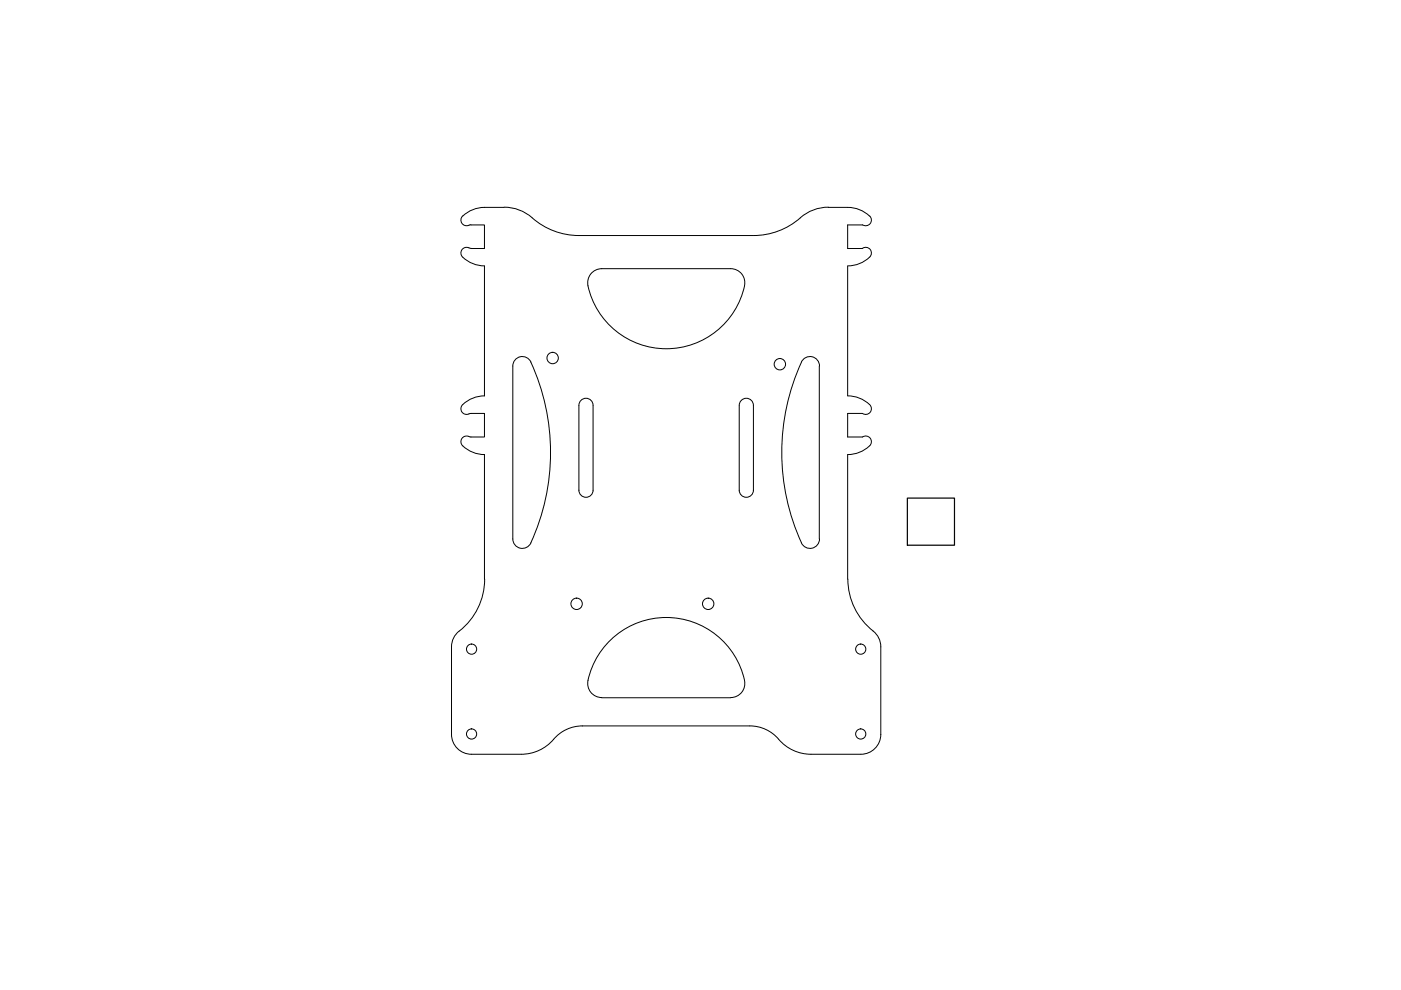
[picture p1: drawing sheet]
<svg xmlns="http://www.w3.org/2000/svg" width="297mm" height="210mm" viewBox="0 0 297 210" stroke-linecap="round" stroke-linejoin="round" font-family="sans-serif">
<!-- layer: 0 -->
<g fill="none" stroke="#000" stroke-width=".21">
<path d="M98.1 45.8a1.23 1.23 0 0 0-.1 1.6 1.23 1.23 0 0 0 1.6 .3h.3M99.4 52.5a1.2 1.2 0 0 0-1.5 .5 1.2 1.2 0 0 0 .2 1.5l1.8 1.2 1.4 .5 1.4 .2v27.5l-2.1 .4-1.3 .6-1.2 .9M99.4 52.6h.5M99.8 47.7h2.9v5h-2.9M106.9 44h-4.2l-1.4 .1-2 .8-1.2 .9M106.9 43.9a9.5 9.5 0 0 1 6.8 3 15 15 0 0 0 9.1 3h36.9a15.3 15.3 0 0 0 10.6-4.2l1.4-.9 1.5-.5 2.4-.4M125.6 57.7a2.98 2.98 0 0 1 2-.7h27.3a3 3 0 0 1 3 3.6 17 17 0 0 1-16.9 13.3 17 17 0 0 1-16.4-13.8 2.98 2.98 0 0 1 1-2.4zM175.6 44h4.1l1.5 .1 2 .8 1.2 .9M182.9 52.6a1.21 1.21 0 0 1 1.6 .3 1.21 1.21 0 0 1-.1 1.6M182.9 47.7h-3.2v5h3.2M184.4 54.5l-1.2 .9-1.3 .6-2.2 .4v27.5a6.7 6.7 0 0 1 4.7 1.9M184.4 45.8a1.21 1.21 0 0 1 .1 1.6 1.21 1.21 0 0 1-1.6 .3"/>
<path d="M112.5 76.8a46 46 0 0 1 0 38.3M112.6 76.8a2.01 2.01 0 0 0-2.3-1.2 2.01 2.01 0 0 0-1.6 2v36.7a2.01 2.01 0 0 0 1.6 1.9 2.01 2.01 0 0 0 2.3-1.1M173.7 77.6v36.7M173.8 77.6a2.01 2.01 0 0 0-1.6-2 2.01 2.01 0 0 0-2.3 1.2 46.1 46.1 0 0 0 0 38.3M98.1 85.8a1.21 1.21 0 0 0-.2 1.5 1.21 1.21 0 0 0 1.5 .5M99.4 87.7h3.3v5h-2.9a1.32 1.32 0 0 0-1.4-.1 1.32 1.32 0 0 0-.6 1.3 5.8 5.8 0 0 0 4.9 2.5v26.4M122.7 86v17.9a1.5 1.5 0 0 0 1.5 1.5 1.5 1.5 0 0 0 1.5-1.5v-17.9M125.7 85.9a1.5 1.5 0 0 0-1.5-1.5 1.5 1.5 0 0 0-1.5 1.5M156.7 86v17.9a1.5 1.5 0 0 0 1.5 1.5 1.5 1.5 0 0 0 1.5-1.5v-17.9M159.7 85.9a1.5 1.5 0 0 0-1.5-1.5 1.5 1.5 0 0 0-1.5 1.5M182.9 92.6a1.21 1.21 0 0 1 1.6 .3 1.21 1.21 0 0 1-.1 1.6M182.9 87.7h-3.2v5h3.2"/>
<path d="M184.4 94.5l-1.2 .9-1.3 .6-2.2 .4v26.4M184.4 85.8a1.21 1.21 0 0 1 .1 1.6 1.21 1.21 0 0 1-1.6 .3M173.8 114.3a2.01 2.01 0 0 1-1.6 1.9 2.01 2.01 0 0 1-2.3-1.1M102.8 122.8a14.2 14.2 0 0 1-5.9 11.4 4.2 4.2 0 0 0-1.2 2.9v18.6a4.2 4.2 0 0 0 4.2 4.2M179.8 122.8a14.3 14.3 0 0 0 5.8 11.4 4.2 4.2 0 0 1 1.1 2.9v18.6a4.2 4.2 0 0 1-4.2 4.2M123.5 153.9h35.5M123.5 153.9a8.4 8.4 0 0 0-6.7 3.5 9 9 0 0 1-6.3 2.5h-10.6M127.6 147.9h27.3M127.6 147.9a2.98 2.98 0 0 1-2.9-3.6 17 17 0 0 1 16.8-13.4 17 17 0 0 1 16.4 13.9 2.98 2.98 0 0 1-3 3.1M159 153.9a8 8 0 0 1 6.1 2.8M165.1 156.7a9 9 0 0 0 6.9 3.2h10.5"/>
<circle cx="117.2" cy="75.9" r="1.21"/>
<circle cx="165.3" cy="77.2" r="1.21"/>
<circle cx="100" cy="137.6" r="1.08"/>
<circle cx="122.3" cy="128" r="1.21"/>
<circle cx="150.1" cy="128" r="1.21"/>
<circle cx="182.5" cy="137.6" r="1.08"/>
<circle cx="100" cy="155.6" r="1.08"/>
<circle cx="182.5" cy="155.6" r="1.08"/>
</g>
<path d="M192.4 105.6h10v10h-10z" fill="none" stroke="#000" stroke-width=".25"/>
</svg>
